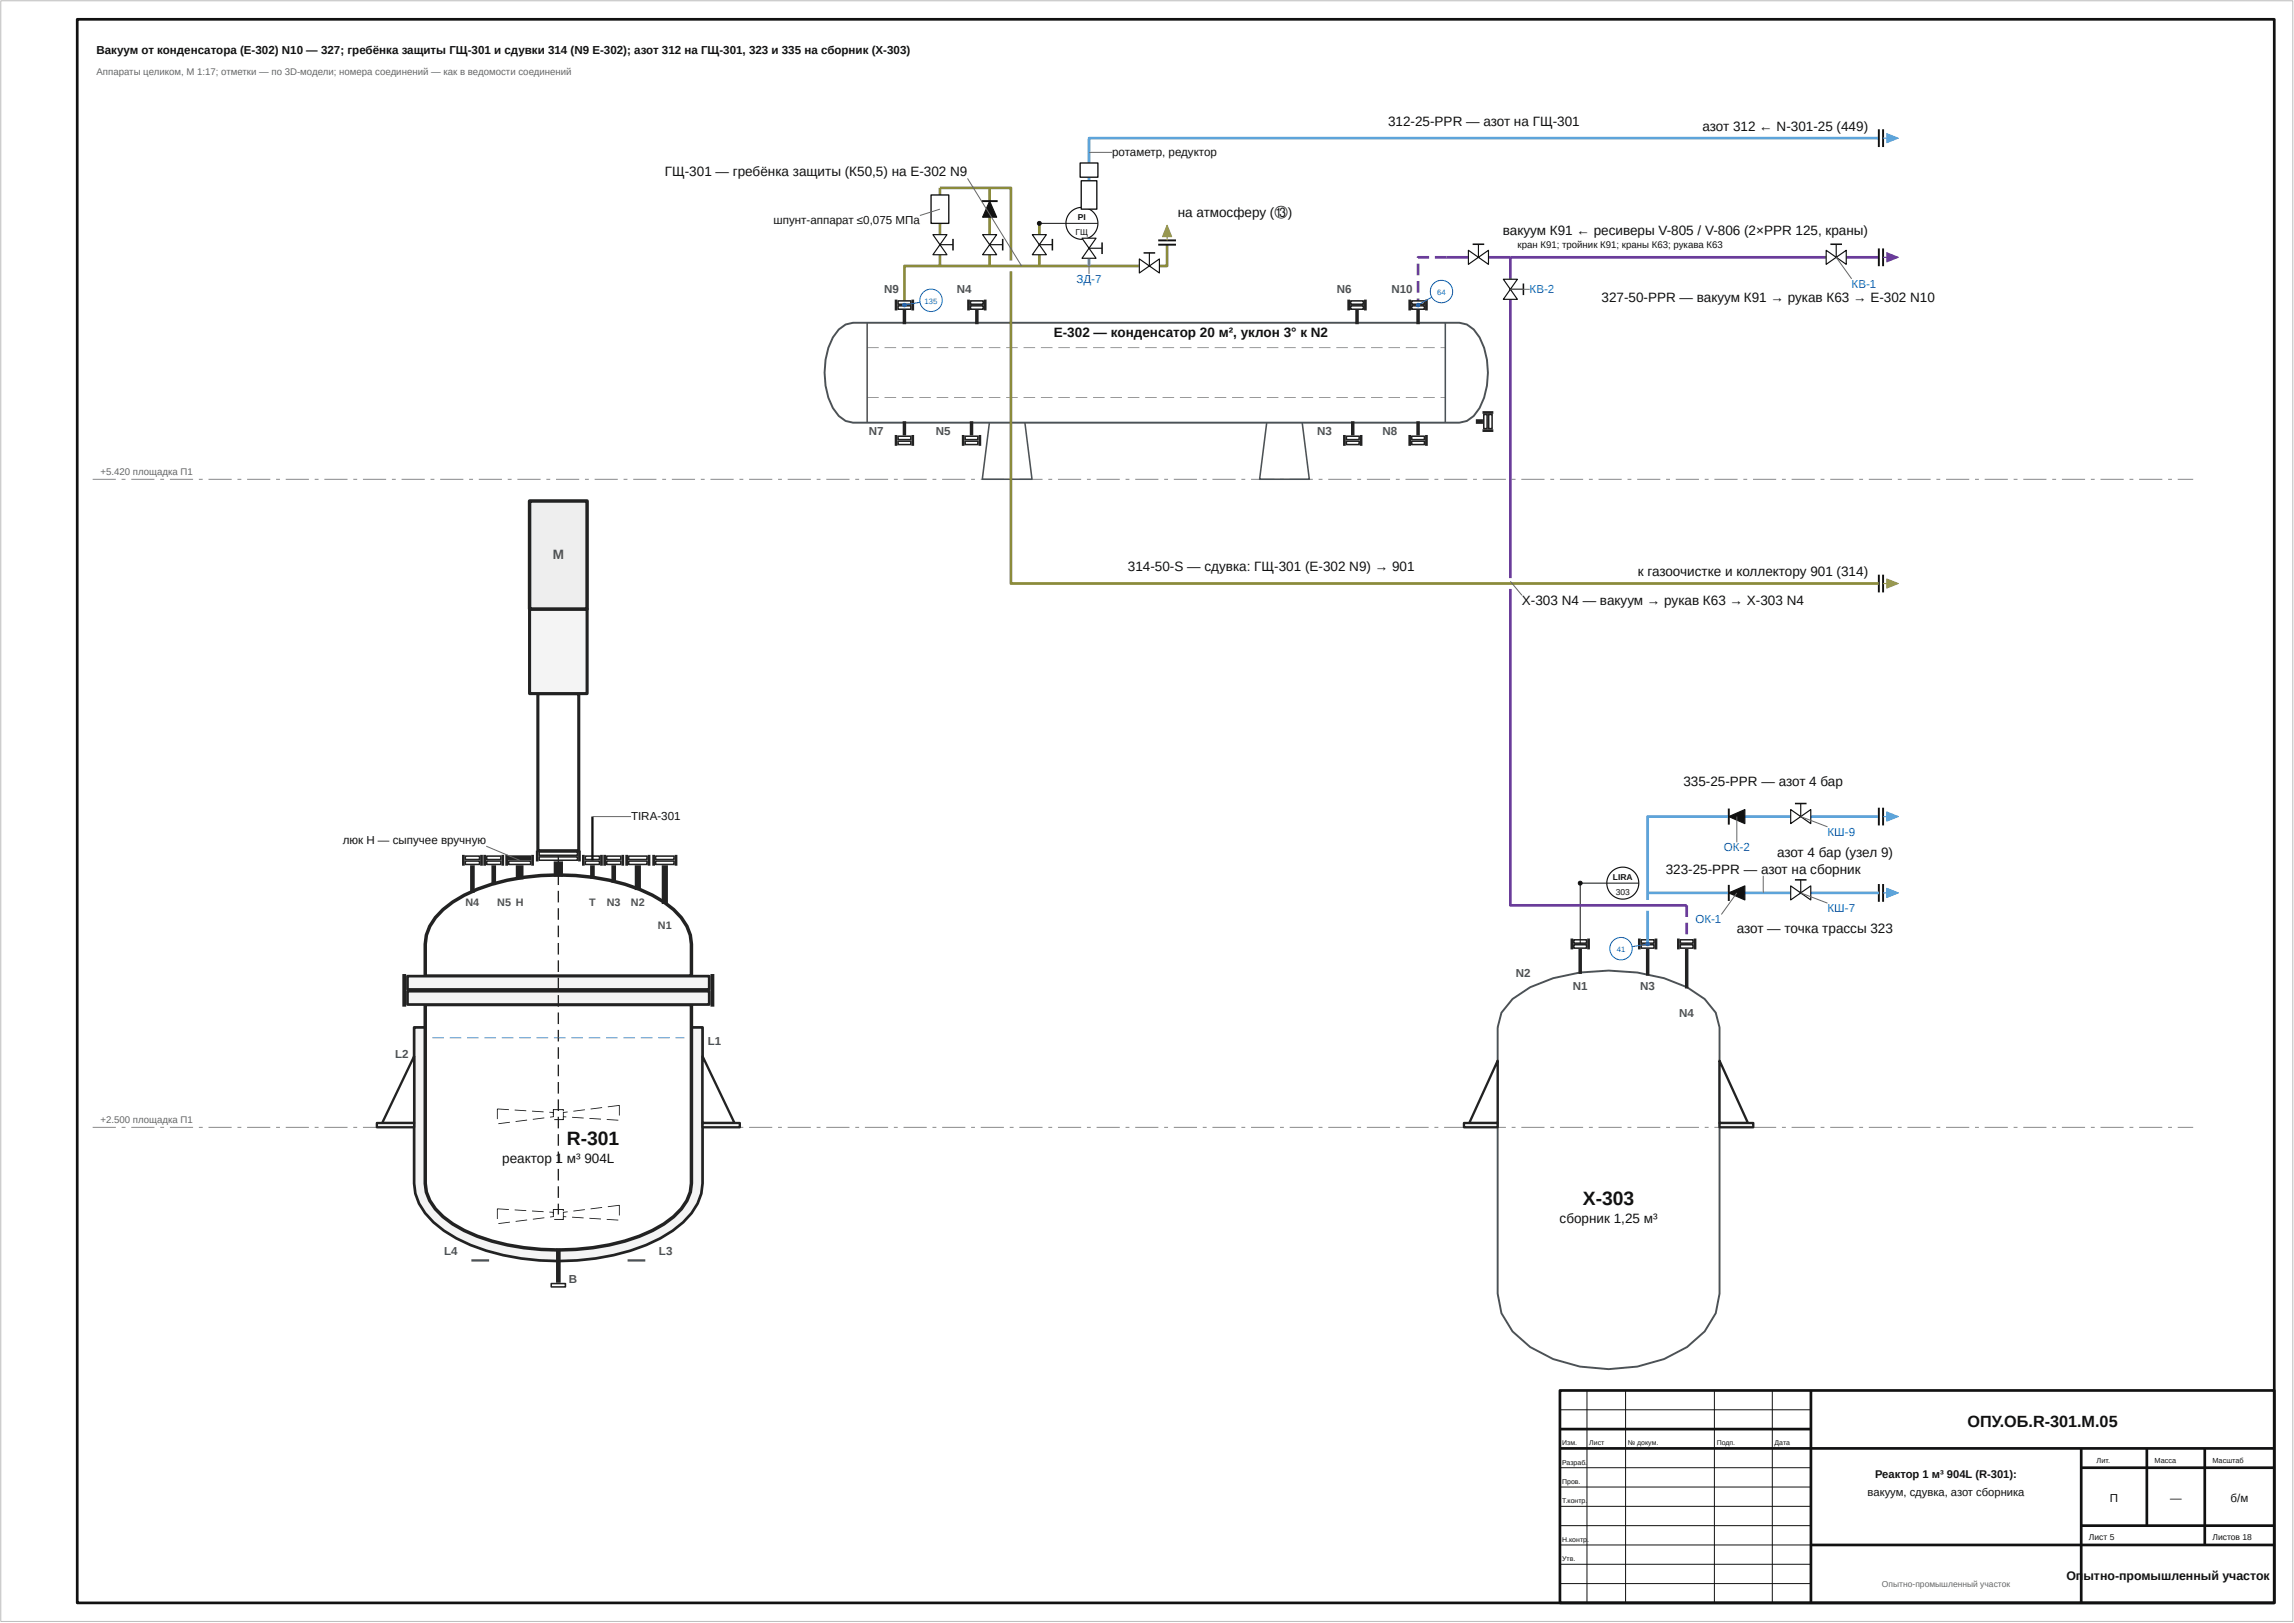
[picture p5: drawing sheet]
<svg xmlns="http://www.w3.org/2000/svg" width="594mm" height="420mm" viewBox="0 0 594 420" stroke-linecap="round" stroke-linejoin="round" font-family="sans-serif">
<defs><g id="words">
<g font-size="5" fill="#111">
<text x="146.8" y="296.4">R-301</text>
<text x="409.9" y="312">X-303</text>
</g>
<text font-size="4.2" fill="#111" x="509.5" y="369.5">ОПУ.ОБ.R-301.М.05</text>
<g font-size="3.5" fill="#111">
<text x="359.5" y="32.6">312-25-PPR — азот на ГЩ-301</text>
<text x="440.9" y="33.9">азот 312 ← N-301-25 (449)</text>
<text x="172.2" y="45.7">ГЩ-301 — гребёнка защиты (К50,5) на E-302 N9</text>
<text x="305" y="56.2">на атмосферу (⑬)</text>
<text x="389.2" y="60.8">вакуум К91 ← ресиверы V-805 / V-806 (2×PPR 125, краны)</text>
<text x="414.8" y="78.1">327-50-PPR — вакуум К91 → рукав К63 → E-302 N10</text>
<text x="272.9" y="87.4">E-302 — конденсатор 20 м², уклон 3° к N2</text>
<text x="292.1" y="147.9">314-50-S — сдувка: ГЩ-301 (E-302 N9) → 901</text>
<text x="424.2" y="149.2">к газоочистке и коллектору 901 (314)</text>
<text x="394.2" y="156.8">X-303 N4 — вакуум → рукав К63 → X-303 N4</text>
<text x="436" y="203.4">335-25-PPR — азот 4 бар</text>
<text x="460.2" y="221.9">азот 4 бар (узел 9)</text>
<text x="431.4" y="226.2">323-25-PPR — азот на сборник</text>
<text x="449.8" y="241.6">азот — точка трассы 323</text>
<text x="130.1" y="301">реактор 1 м³</text>
<text x="151.4" y="301">904L</text>
<text x="403.9" y="316.6">сборник 1,25 м³</text>
</g>
<text font-size="3.5" fill="#4a5258" x="143.1" y="144.7">M</text>
<g font-size="3.2" fill="#111">
<text x="535.2" y="409">Оп</text>
<text x="539.6" y="409">ытно-промышленный участок</text>
</g>
<g font-size="3" fill="#111">
<text x="25" y="14">Вакуум от конденсатора (E-302) N10 — 327; гребёнка защиты ГЩ-301 и сдувки 314 (N9 E-302); азот 312 на ГЩ-301, 323 и 335 на сборник (X-303)</text>
<text x="288" y="40.3">ротаметр, редуктор</text>
<text x="200.3" y="58">шпунт-аппарат ≤0,075 МПа</text>
<text x="163.4" y="212.3">TIRA-301</text>
<text x="88.8" y="218.6">люк H — сыпучее вручную</text>
<text x="546.4" y="389">П</text>
<text x="562" y="389">—</text>
<text x="577.7" y="389">б/м</text>
</g>
<g font-size="3" fill="#4a5258">
<text x="229" y="75.7">N9</text>
<text x="247.8" y="75.7">N4</text>
<text x="346.2" y="75.7">N6</text>
<text x="360.4" y="75.7">N10</text>
<text x="225" y="112.7">N7</text>
<text x="242.4" y="112.7">N5</text>
<text x="341.1" y="112.7">N3</text>
<text x="358" y="112.7">N8</text>
<text x="392.5" y="252.9">N2</text>
<text x="407.3" y="256.3">N1</text>
<text x="424.8" y="256.3">N3</text>
<text x="434.9" y="263.2">N4</text>
<text x="102.4" y="274">L2</text>
<text x="183.3" y="270.6">L1</text>
<text x="115" y="324.9">L4</text>
<text x="170.7" y="324.9">L3</text>
<text x="147.4" y="332.1">B</text>
</g>
<g font-size="3" fill="#1f5fa8">
<text x="278.8" y="73.2">ЗД-7</text>
<text x="396.2" y="75.8">КВ-2</text>
<text x="479.5" y="74.4">КВ-1</text>
<text x="446.4" y="220.3">ОК-2</text>
<text x="473.3" y="216.3">КШ-9</text>
<text x="439.1" y="239">ОК-1</text>
<text x="473.3" y="236.1">КШ-7</text>
</g>
<g font-size="2.9" fill="#111">
<text x="485.6" y="382.7">Реактор 1 м³</text>
<text x="504.2" y="382.7">904L (R-301):</text>
<text x="483.7" y="387.3">вакуум, сдувка, азот сборника</text>
</g>
<g font-size="2.8" fill="#4a5258">
<text x="120.6" y="234.6">N4</text>
<text x="128.8" y="234.6">N5 H</text>
<text x="152.6" y="234.6">T</text>
<text x="157.1" y="234.6">N3</text>
<text x="163.4" y="234.6">N2</text>
<text x="170.4" y="240.6">N1</text>
</g>
<g font-size="2.5" fill="#666">
<text x="25" y="19.5">Аппараты целиком, М 1:17; отметки — по 3D-модели; номера соединений — как в ведомости соединений</text>
<text x="26" y="122.9">+5.420 площадка П1</text>
<text x="26" y="290.7">+2.500 площадка П1</text>
</g>
<text font-size="2.5" fill="#111" x="393" y="64.3">кран К91; тройник К91; краны К63; рукава К63</text>
<g font-size="2.2" fill="#111">
<text x="279.2" y="56.9">PI</text>
<text x="278.6" y="60.9">ГЩ</text>
<text x="417.7" y="227.7">LIRA</text>
<text x="418.4" y="231.7">303</text>
<text x="541" y="398.8">Лист 5</text>
<text x="573" y="398.8">Листов 18</text>
</g>
<text font-size="2.2" fill="#666" x="487.4" y="411">Опытно-промышленный участок</text>
<g font-size="2" fill="#1f5fa8">
<text x="372.2" y="76.4">64</text>
<text x="239.5" y="78.7">135</text>
<text x="418.7" y="246.5">41</text>
</g>
<g font-size="1.9" fill="#111">
<text x="543" y="378.8">Лит.</text>
<text x="558" y="378.8">Масса</text>
<text x="573" y="378.8">Масштаб</text>
</g>
<g font-size="1.8" fill="#111">
<text x="404.6" y="374.2">Изм.</text>
<text x="411.6" y="374.2">Лист</text>
<text x="421.6" y="374.2">№ докум.</text>
<text x="444.6" y="374.2">Подп.</text>
<text x="459.6" y="374.2">Дата</text>
<text x="404.6" y="379.2">Разраб.</text>
<text x="404.6" y="384.2">Пров.</text>
<text x="404.6" y="389.2">Т.контр.</text>
<text x="404.6" y="399.2">Н.контр</text>
<text x="411" y="399.2">.</text>
<text x="404.6" y="404.2">Утв.</text>
</g>
</g></defs>
<path d="M469 360v55M404 370h65M404 375h185M539 375v40M539 380h50M556 375v20M571 375v25M469 400h120M539 395h50" fill="none" stroke="#111" stroke-width=".7" stroke-linecap="butt"/>
<path d="M374.6 66.6h5.7M385.5 66.6h87.4M478.1 66.6h8.5" fill="none" stroke="#6a3c9a" stroke-width=".7" stroke-linecap="butt"/>
<g fill="#6a3c9a">
<path d="M371.6 66.3h3v.7h-3zM367 66.4l3.1-.1v.7h-2.8v-.4h.3v.2h-.7zM366.9 68.3h.7v3h-.7zM366.9 72.8h.7v3h-.7zM366.9 77.3h.7v1.7h-.7z"/>
<path d="M436.5 234.4h.7v3h-.7zM436.5 238.9h.7v3h-.7zM436.5 243.4h.7v1h-.7z"/>
</g>
<path d="M243.4 48.6v12.1M256.3 48.6v3.5M256.3 56.2v4.5M269.2 57.8v2.9M243.4 65.9v3M256.3 65.9v3M269.2 65.9v3M295.1 68.9h-60.9v10.1M302.3 63.3v5.6h-2" fill="none" stroke="#8b8b3b" stroke-width=".7" stroke-linecap="butt"/>
<path d="M486.6 35.8h-204.6v25.9M282 66.9v2M447.7 211.4h-21v19.8M451.9 211.4h11.9M469 211.4h17.6" fill="none" stroke="#5da4da" stroke-width=".7" stroke-linecap="butt"/>
<path d="M.2 .2h593.6v419.6h-593.6z" fill="none" stroke="#bbb" stroke-width=".26"/>
<path d="M20 5h569v410h-569zM404 360h185v55h-185z" fill="none" stroke="#111" stroke-width=".7" stroke-linecap="butt"/>
<path d="M411 360v55M421 360v55M444 360v55M459 360v55M404 365h65M404 380h65M404 385h65M404 390h65M404 395h65M404 400h65M404 405h65M404 410h65" fill="none" stroke="#111" stroke-width=".26"/>
<g fill="#666">
<path d="M24 291.8h6v.2h-6zM31.5 291.8h1v.2h-1zM34 291.8h6v.2h-6zM41.5 291.8h1v.2h-1zM44 291.8h6v.2h-6zM51.5 291.8h1v.2h-1zM54 291.8h6v.2h-6zM61.5 291.8h1v.2h-1zM64 291.8h6v.2h-6zM71.5 291.8h1v.2h-1zM74 291.8h6v.2h-6zM81.5 291.8h1v.2h-1zM84 291.8h6v.2h-6zM91.5 291.8h1v.2h-1zM94 291.8h6v.2h-6zM101.5 291.8h1v.2h-1zM104 291.8h6v.2h-6zM111.5 291.8h1v.2h-1zM114 291.8h6v.2h-6zM121.5 291.8h1v.2h-1zM124 291.8h6v.2h-6zM131.5 291.8h1v.2h-1zM134 291.8h6v.2h-6zM141.5 291.8h1v.2h-1zM144 291.8h6v.2h-6zM151.5 291.8h1v.2h-1zM154 291.8h6v.2h-6zM161.5 291.8h1v.2h-1zM164 291.8h6v.2h-6zM171.5 291.8h1v.2h-1zM174 291.8h6v.2h-6zM181.5 291.8h1v.2h-1zM184 291.8h6v.2h-6zM191.5 291.8h1v.2h-1zM194 291.8h6v.2h-6zM201.5 291.8h1v.2h-1zM204 291.8h6v.2h-6zM211.5 291.8h1v.2h-1zM214 291.8h6v.2h-6zM221.5 291.8h1v.2h-1zM224 291.8h6v.2h-6zM231.5 291.8h1v.2h-1zM234 291.8h6v.2h-6zM241.5 291.8h1v.2h-1zM244 291.8h6v.2h-6zM251.5 291.8h1v.2h-1zM254 291.8h6v.2h-6zM261.5 291.8h1v.2h-1zM264 291.8h6v.2h-6zM271.5 291.8h1v.2h-1zM274 291.8h6v.2h-6zM281.5 291.8h1v.2h-1zM284 291.8h6v.2h-6zM291.5 291.8h1v.2h-1zM294 291.8h6v.2h-6zM301.5 291.8h1v.2h-1zM304 291.8h6v.2h-6zM311.5 291.8h1v.2h-1zM314 291.8h6v.2h-6zM321.5 291.8h1v.2h-1zM324 291.8h6v.2h-6zM331.5 291.8h1v.2h-1zM334 291.8h6v.2h-6zM341.5 291.8h1v.2h-1zM344 291.8h6v.2h-6zM351.5 291.8h1v.2h-1zM354 291.8h6v.2h-6zM361.5 291.8h1v.2h-1zM364 291.8h6v.2h-6zM371.5 291.8h1v.2h-1zM374 291.8h6v.2h-6zM381.5 291.8h1v.2h-1zM384 291.8h6v.2h-6zM391.5 291.8h1v.2h-1zM394 291.8h6v.2h-6zM401.5 291.8h1v.2h-1zM404 291.8h6v.2h-6zM411.5 291.8h1v.2h-1zM414 291.8h6v.2h-6zM421.5 291.8h1v.2h-1zM424 291.8h6v.2h-6zM431.5 291.8h1v.2h-1zM434 291.8h6v.2h-6zM441.5 291.8h1v.2h-1zM444 291.8h6v.2h-6zM451.5 291.8h1v.2h-1zM454 291.8h6v.2h-6zM461.5 291.8h1v.2h-1zM464 291.8h6v.2h-6zM471.5 291.8h1v.2h-1zM474 291.8h6v.2h-6zM481.5 291.8h1v.2h-1zM484 291.8h6v.2h-6zM491.5 291.8h1v.2h-1zM494 291.8h6v.2h-6zM501.5 291.8h1v.2h-1zM504 291.8h6v.2h-6zM511.5 291.8h1v.2h-1zM514 291.8h6v.2h-6zM521.5 291.8h1v.2h-1zM524 291.8h6v.2h-6zM531.5 291.8h1v.2h-1zM534 291.8h6v.2h-6zM541.5 291.8h1v.2h-1zM544 291.8h6v.2h-6zM551.5 291.8h1v.2h-1zM554 291.8h6v.2h-6zM561.5 291.8h1v.2h-1zM564 291.8h4v.2h-4z"/>
<path d="M24 124h6v.2h-6zM31.5 124h1v.2h-1zM34 124h6v.2h-6zM41.5 124h1v.2h-1zM44 124h6v.2h-6zM51.5 124h1v.2h-1zM54 124h6v.2h-6zM61.5 124h1v.2h-1zM64 124h6v.2h-6zM71.5 124h1v.2h-1zM74 124h6v.2h-6zM81.5 124h1v.2h-1zM84 124h6v.2h-6zM91.5 124h1v.2h-1zM94 124h6v.2h-6zM101.5 124h1v.2h-1zM104 124h6v.2h-6zM111.5 124h1v.2h-1zM114 124h6v.2h-6zM121.5 124h1v.2h-1zM124 124h6v.2h-6zM131.5 124h1v.2h-1zM134 124h6v.2h-6zM141.5 124h1v.2h-1zM144 124h6v.2h-6zM151.5 124h1v.2h-1zM154 124h6v.2h-6zM161.5 124h1v.2h-1zM164 124h6v.2h-6zM171.5 124h1v.2h-1zM174 124h6v.2h-6zM181.5 124h1v.2h-1zM184 124h6v.2h-6zM191.5 124h1v.2h-1zM194 124h6v.2h-6zM201.5 124h1v.2h-1zM204 124h6v.2h-6zM211.5 124h1v.2h-1zM214 124h6v.2h-6zM221.5 124h1v.2h-1zM224 124h6v.2h-6zM231.5 124h1v.2h-1zM234 124h6v.2h-6zM241.5 124h1v.2h-1zM244 124h6v.2h-6zM251.5 124h1v.2h-1zM254 124h6v.2h-6zM261.5 124h1v.2h-1zM264 124h6v.2h-6zM271.5 124h1v.2h-1zM274 124h6v.2h-6zM281.5 124h1v.2h-1zM284 124h6v.2h-6zM291.5 124h1v.2h-1zM294 124h6v.2h-6zM301.5 124h1v.2h-1zM304 124h6v.2h-6zM311.5 124h1v.2h-1zM314 124h6v.2h-6zM321.5 124h1v.2h-1zM324 124h6v.2h-6zM331.5 124h1v.2h-1zM334 124h6v.2h-6zM341.5 124h1v.2h-1zM344 124h6v.2h-6zM351.5 124h1v.2h-1zM354 124h6v.2h-6zM361.5 124h1v.2h-1zM364 124h6v.2h-6zM371.5 124h1v.2h-1zM374 124h6v.2h-6zM381.5 124h1v.2h-1zM384 124h6v.2h-6zM391.5 124h1v.2h-1zM394 124h6v.2h-6zM401.5 124h1v.2h-1zM404 124h6v.2h-6zM411.5 124h1v.2h-1zM414 124h6v.2h-6zM421.5 124h1v.2h-1zM424 124h6v.2h-6zM431.5 124h1v.2h-1zM434 124h6v.2h-6zM441.5 124h1v.2h-1zM444 124h6v.2h-6zM451.5 124h1v.2h-1zM454 124h6v.2h-6zM461.5 124h1v.2h-1zM464 124h6v.2h-6zM471.5 124h1v.2h-1zM474 124h6v.2h-6zM481.5 124h1v.2h-1zM484 124h6v.2h-6zM491.5 124h1v.2h-1zM494 124h6v.2h-6zM501.5 124h1v.2h-1zM504 124h6v.2h-6zM511.5 124h1v.2h-1zM514 124h6v.2h-6zM521.5 124h1v.2h-1zM524 124h6v.2h-6zM531.5 124h1v.2h-1zM534 124h6v.2h-6zM541.5 124h1v.2h-1zM544 124h6v.2h-6zM551.5 124h1v.2h-1zM554 124h6v.2h-6zM561.5 124h1v.2h-1zM564 124h4v.2h-4z"/>
</g>
<path d="M107.3 266h74.6v40.4a13.9 13.9 0 0 1-5 10 42.7 42.7 0 0 1-22.6 9.4 61.3 61.3 0 0 1-36.1-5.2 22.2 22.2 0 0 1-9.7-9l-.9-2.6-.3-2.6z" fill="#f4f4f4"/>
<path d="M107.3 266h74.6v40.4a13.9 13.9 0 0 1-5 10 42.7 42.7 0 0 1-22.6 9.4 61.3 61.3 0 0 1-36.1-5.2 22.2 22.2 0 0 1-9.7-9l-.9-2.6-.3-2.6z" fill="none" stroke="#222" stroke-width=".7" stroke-linecap="butt"/>
<path d="M110.1 260.1h69v46.3a11.6 11.6 0 0 1-4.6 8.6 41 41 0 0 1-21 8 60.6 60.6 0 0 1-33.3-4.4 19.8 19.8 0 0 1-8.9-7.8l-.9-2.2-.3-2.2z" fill="#fff"/>
<path d="M110.1 260.1h69v46.3a11.6 11.6 0 0 1-4.6 8.6 41 41 0 0 1-21 8 60.6 60.6 0 0 1-33.3-4.4 19.8 19.8 0 0 1-8.9-7.8l-.9-2.2-.3-2.2z" fill="none" stroke="#222" stroke-width=".9" stroke-linecap="butt"/>
<path d="M114.7 235.5a40.1 40.1 0 0 1 21-8.4 58.5 58.5 0 0 1 33.3 4.7 20.1 20.1 0 0 1 8.9 8l.9 2.3 .3 2.3v8.3h-69v-8.3a12.2 12.2 0 0 1 4.6-8.9z" fill="#fff"/>
<path d="M114.7 235.5a40.1 40.1 0 0 1 21-8.4 58.5 58.5 0 0 1 33.3 4.7 20.1 20.1 0 0 1 8.9 8l.9 2.3 .3 2.3v8.3h-69v-8.3a12.2 12.2 0 0 1 4.6-8.9z" fill="none" stroke="#222" stroke-width=".9" stroke-linecap="butt"/>
<path d="M105.5 252.7h78.2v3.5h-78.2z" fill="#f4f4f4"/>
<path d="M105.5 252.7h78.2v3.5h-78.2z" fill="none" stroke="#222" stroke-width=".7" stroke-linecap="butt"/>
<path d="M105.5 256.6h78.2v3.5h-78.2z" fill="#f4f4f4"/>
<path d="M105.5 256.6h78.2v3.5h-78.2z" fill="none" stroke="#222" stroke-width=".7" stroke-linecap="butt"/>
<path d="M104.7 252.2v8.4M184.5 252.2v8.4" fill="none" stroke="#222" stroke-width="1" stroke-linecap="butt"/>
<path d="M107.3 273.5v17.2h-8.3z" fill="#fff"/>
<path d="M107.3 273.5v17.2h-8.3z" fill="none" stroke="#222" stroke-width=".6"/>
<path d="M97.6 290.7h9.7v1.2h-9.7z" fill="#f4f4f4"/>
<path d="M97.6 290.7h9.7v1.2h-9.7z" fill="none" stroke="#222" stroke-width=".6"/>
<path d="M181.9 273.5l8.3 17.2h-8.3z" fill="#fff"/>
<path d="M181.9 273.5l8.3 17.2h-8.3z" fill="none" stroke="#222" stroke-width=".6"/>
<path d="M181.9 290.7h9.7v1.2h-9.7z" fill="#f4f4f4"/>
<path d="M181.9 290.7h9.7v1.2h-9.7z" fill="none" stroke="#222" stroke-width=".6"/>
<path d="M144.6 223v4" fill="none" stroke="#222" stroke-width="2.4" stroke-linecap="butt"/>
<path d="M139.6 221.8h10v.9h-10z" fill="#fff"/>
<path d="M139.6 221.8h10v.9h-10z" fill="none" stroke="#222" stroke-width=".4"/>
<path d="M139.6 220.6h10v.8h-10z" fill="#fff"/>
<path d="M139.6 220.6h10v.8h-10z" fill="none" stroke="#222" stroke-width=".4"/>
<path d="M139.1 220.2v2.8M150.1 220.2v2.8" fill="none" stroke="#222" stroke-width=".7" stroke-linecap="butt"/>
<path d="M139.3 179.6h10.6v40.7h-10.6z" fill="#fff"/>
<path d="M139.3 179.6h10.6v40.7h-10.6z" fill="none" stroke="#222" stroke-width=".8" stroke-linecap="butt"/>
<path d="M137.2 157.7h14.8v21.9h-14.8z" fill="#f4f4f4"/>
<path d="M137.2 157.7h14.8v21.9h-14.8z" fill="none" stroke="#222" stroke-width=".8" stroke-linecap="butt"/>
<path d="M137.2 129.7h14.8v28h-14.8z" fill="#eee"/>
<path d="M137.2 129.7h14.8v28h-14.8z" fill="none" stroke="#222" stroke-width=".9" stroke-linecap="butt"/>
<path d="M144.4 221.6h.4v3h-.4zM144.4 226.1h.4v3h-.4zM144.4 230.6h.4v3h-.4zM144.4 235.1h.4v3h-.4zM144.4 239.6h.4v3h-.4zM144.4 244.1h.4v3h-.4zM144.4 248.6h.4v3h-.4zM144.4 253.1h.4v3h-.4zM144.4 257.6h.4v3h-.4zM144.4 262.1h.4v3h-.4zM144.4 266.6h.4v3h-.4zM144.4 271.1h.4v3h-.4zM144.4 275.6h.4v3h-.4zM144.4 280.1h.4v3h-.4zM144.4 284.6h.4v3h-.4zM144.4 289.1h.4v3h-.4zM144.4 293.6h.4v3h-.4zM144.4 298.1h.4v3h-.4zM144.4 302.6h.4v3h-.4zM144.4 307.1h.4v3h-.4zM144.4 311.6h.4v2.8h-.4z" fill="#222"/>
<g fill="#1a1a1a">
<path d="M143.5 315.6l2.4 .1-.1-.6h.2l-.1 .7h-2.4zM143.2 313.1l2.7-.1 .1 .6h-.2l.1-.5h-2.6l.1 1.3h-.2z"/>
<path d="M128.8 312.9l3 .1v.3l-3-.2zM133.3 313.1l3 .2v.2l-3-.1zM137.8 313.4l3 .2v.2l-3-.2zM142.3 313.7l1.1 .1v1.3l-.9 .1v-.2h.8v-1.1h-1zM138 315.6l3-.4v.2l-3 .4zM133.5 316.1l3-.4v.3l-2.9 .3zM129.1 316.7l2.9-.4 .1 .2-3 .4zM128.7 313h.2v2.6h-.2z"/>
<path d="M157.4 312.3l3-.4v.3l-3 .3zM152.9 312.9l3-.4v.2l-2.9 .4zM148.5 313.4l3-.3v.2l-3 .4zM145.8 313.8l1.2-.2v.2l-1.1 .1v1.1l.8-.1-.1 .2-.8-.1zM148.2 315l3 .2-.1 .2-3-.2zM152.6 315.3l3 .2v.2l-3-.2zM157.1 315.6l3 .2v.2l-3-.2zM160.3 312h.2v2.7h-.2z"/>
<path d="M143.5 289.7l2.4 .2-.1-.7h.2l-.1 .8h-2.4zM143.2 287.2h2.7l.1 .5h-.2l.1-.4h-2.6l.1 1.3h-.2z"/>
<path d="M128.8 287l3 .2v.2l-3-.2zM133.3 287.3l3 .2v.2l-3-.2zM137.8 287.6l3 .2v.2l-3-.2zM142.3 287.9l1.1 .1v1.2l-.9 .1-.1-.2h.9v-1.1l-1 .1zM138 289.7l3-.4v.2l-3 .4zM133.5 290.3l3-.4v.2l-3 .4zM129 290.8l3-.4 .1 .3-3 .3zM128.7 287.1h.2v2.6h-.2z"/>
<path d="M157.4 286.5l3-.4v.2l-3 .4zM152.9 287l3-.4v.3l-2.9 .3zM148.5 287.6l3-.4v.2l-3 .4zM145.8 288l1.2-.2v.2h-1.1v1.1h.8v.2l-.9-.1zM148.2 289.2l3 .2-.1 .2-2.9-.2zM152.7 289.4l3 .2-.1 .3-3-.2zM157.1 289.7l3 .2v.2l-3-.1zM160.3 286.2h.2v2.6h-.2z"/>
</g>
<path d="M112 268.6h3v.2h-3zM116.5 268.6h3v.2h-3zM121 268.6h3v.2h-3zM125.5 268.6h3v.2h-3zM130 268.6h3v.2h-3zM134.5 268.6h3v.2h-3zM139 268.6h3v.2h-3zM143.5 268.6h3v.2h-3zM148 268.6h3v.2h-3zM152.5 268.6h3v.2h-3zM157 268.6h3v.2h-3zM161.5 268.6h3v.2h-3zM166 268.6h3v.2h-3zM170.5 268.6h3v.2h-3zM175 268.6h2.2v.2h-2.2z" fill="#1f5fa8"/>
<path d="M122.4 224v7.1" fill="none" stroke="#222" stroke-width="1.2" stroke-linecap="butt"/>
<path d="M120.5 222.9h3.7v.9h-3.7z" fill="#fff"/>
<path d="M120.5 222.9h3.7v.9h-3.7z" fill="none" stroke="#222" stroke-width=".4"/>
<path d="M120.5 221.6h3.7v.9h-3.7z" fill="#fff"/>
<path d="M120.5 221.6h3.7v.9h-3.7z" fill="none" stroke="#222" stroke-width=".4"/>
<path d="M120 221.3v2.8M124.7 221.3v2.8" fill="none" stroke="#222" stroke-width=".7" stroke-linecap="butt"/>
<path d="M127.9 224v5.1" fill="none" stroke="#222" stroke-width="1.2" stroke-linecap="butt"/>
<path d="M126 222.9h3.7v.9h-3.7z" fill="#fff"/>
<path d="M126 222.9h3.7v.9h-3.7z" fill="none" stroke="#222" stroke-width=".4"/>
<path d="M126 221.6h3.7v.9h-3.7z" fill="#fff"/>
<path d="M126 221.6h3.7v.9h-3.7z" fill="none" stroke="#222" stroke-width=".4"/>
<path d="M125.5 221.3v2.8M130.2 221.3v2.8" fill="none" stroke="#222" stroke-width=".7" stroke-linecap="butt"/>
<path d="M134.6 224v3.7" fill="none" stroke="#222" stroke-width="2" stroke-linecap="butt"/>
<path d="M131.7 222.9h5.7v.9h-5.7z" fill="#fff"/>
<path d="M131.7 222.9h5.7v.9h-5.7z" fill="none" stroke="#222" stroke-width=".4"/>
<path d="M131.7 221.6h5.7v.9h-5.7z" fill="#222"/>
<path d="M131.7 221.6h5.7v.9h-5.7z" fill="none" stroke="#222" stroke-width=".4"/>
<path d="M131.2 221.3v2.8M137.9 221.3v2.8" fill="none" stroke="#222" stroke-width=".7" stroke-linecap="butt"/>
<path d="M153.4 224v3.5" fill="none" stroke="#222" stroke-width="1.2" stroke-linecap="butt"/>
<path d="M151.6 222.9h3.7v.9h-3.7z" fill="#fff"/>
<path d="M151.6 222.9h3.7v.9h-3.7z" fill="none" stroke="#222" stroke-width=".4"/>
<path d="M151.6 221.6h3.7v.9h-3.7z" fill="#fff"/>
<path d="M151.6 221.6h3.7v.9h-3.7z" fill="none" stroke="#222" stroke-width=".4"/>
<path d="M151.1 221.3v2.8M155.8 221.3v2.8" fill="none" stroke="#222" stroke-width=".7" stroke-linecap="butt"/>
<path d="M158.9 224v4.5" fill="none" stroke="#222" stroke-width="1.2" stroke-linecap="butt"/>
<path d="M157.1 222.9h3.7v.9h-3.7z" fill="#fff"/>
<path d="M157.1 222.9h3.7v.9h-3.7z" fill="none" stroke="#222" stroke-width=".4"/>
<path d="M157.1 221.6h3.7v.9h-3.7z" fill="#fff"/>
<path d="M157.1 221.6h3.7v.9h-3.7z" fill="none" stroke="#222" stroke-width=".4"/>
<path d="M156.6 221.3v2.8M161.3 221.3v2.8" fill="none" stroke="#222" stroke-width=".7" stroke-linecap="butt"/>
<path d="M165.2 224v6.4" fill="none" stroke="#222" stroke-width="1.6" stroke-linecap="butt"/>
<path d="M162.8 222.9h4.8v.9h-4.8z" fill="#fff"/>
<path d="M162.8 222.9h4.8v.9h-4.8z" fill="none" stroke="#222" stroke-width=".4"/>
<path d="M162.8 221.6h4.8v.9h-4.8z" fill="#fff"/>
<path d="M162.8 221.6h4.8v.9h-4.8z" fill="none" stroke="#222" stroke-width=".4"/>
<path d="M162.3 221.3v2.8M168.1 221.3v2.8" fill="none" stroke="#222" stroke-width=".7" stroke-linecap="butt"/>
<path d="M172.2 224v10.1" fill="none" stroke="#222" stroke-width="1.6" stroke-linecap="butt"/>
<path d="M169.8 222.9h4.8v.9h-4.8z" fill="#fff"/>
<path d="M169.8 222.9h4.8v.9h-4.8z" fill="none" stroke="#222" stroke-width=".4"/>
<path d="M169.8 221.6h4.8v.9h-4.8z" fill="#fff"/>
<path d="M169.8 221.6h4.8v.9h-4.8z" fill="none" stroke="#222" stroke-width=".4"/>
<path d="M169.3 221.3v2.8M175.1 221.3v2.8" fill="none" stroke="#222" stroke-width=".7" stroke-linecap="butt"/>
<path d="M144.6 323.3v8.8" fill="none" stroke="#222" stroke-width="1.2" stroke-linecap="butt"/>
<path d="M142.8 332.3h3.6v.9h-3.6z" fill="#fff"/>
<path d="M142.8 332.3h3.6v.9h-3.6z" fill="none" stroke="#222" stroke-width=".4"/>
<path d="M217.2 85.3l1.8-1.3 1.9-.4h157.1l1.9 .4a11.9 11.9 0 0 1 5.2 9.1 20.2 20.2 0 0 1-1.9 12.5l-1.5 2.1-1.8 1.3-1.9 .4h-157.1l-1.9-.4a11.8 11.8 0 0 1-5.2-9.2 20.3 20.3 0 0 1 1.9-12.4z" fill="none" stroke="#4a5258" stroke-width=".5"/>
<path d="M224.6 83.6v25.8M374.3 83.6v25.8" fill="none" stroke="#4a5258" stroke-width=".4"/>
<g fill="#4a5258">
<path d="M224.6 90h3v.1h-3zM229.1 90h3v.1h-3zM233.6 90h3v.1h-3zM238.1 90h3v.1h-3zM242.6 90h3v.1h-3zM247.1 90h3v.1h-3zM251.6 90h3v.1h-3zM256.1 90h3v.1h-3zM260.6 90h3v.1h-3zM265.1 90h3v.1h-3zM269.6 90h3v.1h-3zM274.1 90h3v.1h-3zM278.6 90h3v.1h-3zM283.1 90h3v.1h-3zM287.6 90h3v.1h-3zM292.1 90h3v.1h-3zM296.6 90h3v.1h-3zM301.1 90h3v.1h-3zM305.6 90h3v.1h-3zM310.1 90h3v.1h-3zM314.6 90h3v.1h-3zM319.1 90h3v.1h-3zM323.6 90h3v.1h-3zM328.1 90h3v.1h-3zM332.6 90h3v.1h-3zM337.1 90h3v.1h-3zM341.6 90h3v.1h-3zM346.1 90h3v.1h-3zM350.6 90h3v.1h-3zM355.1 90h3v.1h-3zM359.6 90h3v.1h-3zM364.1 90h3v.1h-3zM368.6 90h3v.1h-3zM373.1 90h1.2v.1h-1.2z"/>
<path d="M224.6 102.9h3v.1h-3zM229.1 102.9h3v.1h-3zM233.6 102.9h3v.1h-3zM238.1 102.9h3v.1h-3zM242.6 102.9h3v.1h-3zM247.1 102.9h3v.1h-3zM251.6 102.9h3v.1h-3zM256.1 102.9h3v.1h-3zM260.6 102.9h3v.1h-3zM265.1 102.9h3v.1h-3zM269.6 102.9h3v.1h-3zM274.1 102.9h3v.1h-3zM278.6 102.9h3v.1h-3zM283.1 102.9h3v.1h-3zM287.6 102.9h3v.1h-3zM292.1 102.9h3v.1h-3zM296.6 102.9h3v.1h-3zM301.1 102.9h3v.1h-3zM305.6 102.9h3v.1h-3zM310.1 102.9h3v.1h-3zM314.6 102.9h3v.1h-3zM319.1 102.9h3v.1h-3zM323.6 102.9h3v.1h-3zM328.1 102.9h3v.1h-3zM332.6 102.9h3v.1h-3zM337.1 102.9h3v.1h-3zM341.6 102.9h3v.1h-3zM346.1 102.9h3v.1h-3zM350.6 102.9h3v.1h-3zM355.1 102.9h3v.1h-3zM359.6 102.9h3v.1h-3zM364.1 102.9h3v.1h-3zM368.6 102.9h3v.1h-3zM373.1 102.9h1.2v.1h-1.2z"/>
</g>
<path d="M256.2 109.4l-1.8 14.7h12.9l-1.9-14.7M328.1 109.4l-1.9 14.7h12.9l-1.9-14.7" fill="none" stroke="#4a5258" stroke-width=".4"/>
<path d="M382.2 109.1h1.9" fill="none" stroke="#222" stroke-width="1.2" stroke-linecap="butt"/>
<path d="M384.3 107.3h.8v3.7h-.8z" fill="#fff"/>
<path d="M384.3 107.3h.8v3.7h-.8z" fill="none" stroke="#222" stroke-width=".4"/>
<path d="M385.5 107.3h.9v3.7h-.9z" fill="#fff"/>
<path d="M385.5 107.3h.9v3.7h-.9z" fill="none" stroke="#222" stroke-width=".4"/>
<path d="M383.9 106.8h2.8M383.9 111.5h2.8" fill="none" stroke="#222" stroke-width=".7" stroke-linecap="butt"/>
<path d="M391.7 258.6l4.6-3a50 50 0 0 1 34.7-2.3l5.9 2.3 4.6 3 2.8 3.6 1 3.8v68.9l-1 5.1-2.8 4.7-4.6 4.1a38.9 38.9 0 0 1-40.6 0l-4.6-4.1-2.9-4.7-.9-5.1v-68.9l.9-3.8z" fill="none" stroke="#4a5258" stroke-width=".5"/>
<path d="M387.9 274.6v16.1h-7.4z" fill="#fff"/>
<path d="M387.9 274.6v16.1h-7.4z" fill="none" stroke="#222" stroke-width=".6"/>
<path d="M379.1 290.7h8.8v1.2h-8.8z" fill="#f4f4f4"/>
<path d="M379.1 290.7h8.8v1.2h-8.8z" fill="none" stroke="#222" stroke-width=".6"/>
<path d="M445.3 274.6l7.4 16.1h-7.4z" fill="#fff"/>
<path d="M445.3 274.6l7.4 16.1h-7.4z" fill="none" stroke="#222" stroke-width=".6"/>
<path d="M445.3 290.7h8.8v1.2h-8.8z" fill="#f4f4f4"/>
<path d="M445.3 290.7h8.8v1.2h-8.8z" fill="none" stroke="#222" stroke-width=".6"/>
<path d="M234.2 80.3v3.6" fill="none" stroke="#222" stroke-width=".9" stroke-linecap="butt"/>
<path d="M232.6 79.2h3.3v.9h-3.3z" fill="#fff"/>
<path d="M232.6 79.2h3.3v.9h-3.3z" fill="none" stroke="#222" stroke-width=".4"/>
<path d="M232.6 77.9h3.3v.9h-3.3z" fill="#fff"/>
<path d="M232.6 77.9h3.3v.9h-3.3z" fill="none" stroke="#222" stroke-width=".4"/>
<path d="M232.1 77.6v2.8M236.4 77.6v2.8" fill="none" stroke="#222" stroke-width=".7" stroke-linecap="butt"/>
<path d="M253 80.3v3.6" fill="none" stroke="#222" stroke-width=".9" stroke-linecap="butt"/>
<path d="M251.3 79.2h3.3v.9h-3.3z" fill="#fff"/>
<path d="M251.3 79.2h3.3v.9h-3.3z" fill="none" stroke="#222" stroke-width=".4"/>
<path d="M251.3 77.9h3.3v.9h-3.3z" fill="#fff"/>
<path d="M251.3 77.9h3.3v.9h-3.3z" fill="none" stroke="#222" stroke-width=".4"/>
<path d="M250.8 77.6v2.8M255.1 77.6v2.8" fill="none" stroke="#222" stroke-width=".7" stroke-linecap="butt"/>
<path d="M351.4 80.3v3.6" fill="none" stroke="#222" stroke-width=".9" stroke-linecap="butt"/>
<path d="M349.8 79.2h3.3v.9h-3.3z" fill="#fff"/>
<path d="M349.8 79.2h3.3v.9h-3.3z" fill="none" stroke="#222" stroke-width=".4"/>
<path d="M349.8 77.9h3.3v.9h-3.3z" fill="#fff"/>
<path d="M349.8 77.9h3.3v.9h-3.3z" fill="none" stroke="#222" stroke-width=".4"/>
<path d="M349.3 77.6v2.8M353.6 77.6v2.8" fill="none" stroke="#222" stroke-width=".7" stroke-linecap="butt"/>
<path d="M367.3 80.3v3.6" fill="none" stroke="#222" stroke-width=".9" stroke-linecap="butt"/>
<path d="M365.6 79.2h3.3v.9h-3.3z" fill="#fff"/>
<path d="M365.6 79.2h3.3v.9h-3.3z" fill="none" stroke="#222" stroke-width=".4"/>
<path d="M365.6 77.9h3.3v.9h-3.3z" fill="#fff"/>
<path d="M365.6 77.9h3.3v.9h-3.3z" fill="none" stroke="#222" stroke-width=".4"/>
<path d="M365.1 77.6v2.8M369.4 77.6v2.8" fill="none" stroke="#222" stroke-width=".7" stroke-linecap="butt"/>
<path d="M234.2 109.1v3.6" fill="none" stroke="#222" stroke-width=".9" stroke-linecap="butt"/>
<path d="M232.6 112.9h3.3v.9h-3.3z" fill="#fff"/>
<path d="M232.6 112.9h3.3v.9h-3.3z" fill="none" stroke="#222" stroke-width=".4"/>
<path d="M232.6 114.2h3.3v.9h-3.3z" fill="#fff"/>
<path d="M232.6 114.2h3.3v.9h-3.3z" fill="none" stroke="#222" stroke-width=".4"/>
<path d="M232.1 112.6v2.8M236.4 112.6v2.8" fill="none" stroke="#222" stroke-width=".7" stroke-linecap="butt"/>
<path d="M251.6 109.1v3.6" fill="none" stroke="#222" stroke-width=".9" stroke-linecap="butt"/>
<path d="M249.9 112.9h3.4v.9h-3.4z" fill="#fff"/>
<path d="M249.9 112.9h3.4v.9h-3.4z" fill="none" stroke="#222" stroke-width=".4"/>
<path d="M249.9 114.2h3.4v.9h-3.4z" fill="#fff"/>
<path d="M249.9 114.2h3.4v.9h-3.4z" fill="none" stroke="#222" stroke-width=".4"/>
<path d="M249.4 112.6v2.8M253.8 112.6v2.8" fill="none" stroke="#222" stroke-width=".7" stroke-linecap="butt"/>
<path d="M350.3 109.1v3.6" fill="none" stroke="#222" stroke-width=".9" stroke-linecap="butt"/>
<path d="M348.7 112.9h3.3v.9h-3.3z" fill="#fff"/>
<path d="M348.7 112.9h3.3v.9h-3.3z" fill="none" stroke="#222" stroke-width=".4"/>
<path d="M348.7 114.2h3.3v.9h-3.3z" fill="#fff"/>
<path d="M348.7 114.2h3.3v.9h-3.3z" fill="none" stroke="#222" stroke-width=".4"/>
<path d="M348.2 112.6v2.8M352.5 112.6v2.8" fill="none" stroke="#222" stroke-width=".7" stroke-linecap="butt"/>
<path d="M367.3 109.1v3.6" fill="none" stroke="#222" stroke-width=".9" stroke-linecap="butt"/>
<path d="M365.6 112.9h3.3v.9h-3.3z" fill="#fff"/>
<path d="M365.6 112.9h3.3v.9h-3.3z" fill="none" stroke="#222" stroke-width=".4"/>
<path d="M365.6 114.2h3.3v.9h-3.3z" fill="#fff"/>
<path d="M365.6 114.2h3.3v.9h-3.3z" fill="none" stroke="#222" stroke-width=".4"/>
<path d="M365.1 112.6v2.8M369.4 112.6v2.8" fill="none" stroke="#222" stroke-width=".7" stroke-linecap="butt"/>
<path d="M486.6 64.3v4.6M487.7 64.3v4.6" fill="none" stroke="#111" stroke-width=".5"/>
<path d="M488.6 65.4l3 1.2-3 1.2z" fill="#6a3d9a"/>
<path d="M488.6 65.4l3 1.2-3 1.2z" fill="none" stroke="#6a3d9a" stroke-width=".26"/>
<path d="M487.7 66.6h1.6" fill="none" stroke="#6a3d9a" stroke-width=".3"/>
<path d="M153.4 211.4v11.3" fill="none" stroke="#111" stroke-width=".6"/>
<path d="M241.1 50.5h4.6v7.3h-4.6z" fill="#fff"/>
<path d="M241.1 50.5h4.6v7.3h-4.6z" fill="none" stroke="#111" stroke-width=".35"/>
<path d="M269.2 57.8h6.9" fill="none" stroke="#111" stroke-width=".26"/>
<circle cx="269.2" cy="57.8" r=".5" fill="#111"/>
<circle cx="269.2" cy="57.8" r=".5" fill="none" stroke="#111" stroke-width=".26"/>
<circle cx="280.2" cy="57.8" r="4.1" fill="#fff"/>
<circle cx="280.2" cy="57.8" r="4.1" fill="none" stroke="#111" stroke-width=".3"/>
<path d="M276.1 57.8h8.2" fill="none" stroke="#111" stroke-width=".26"/>
<path d="M280 46.8h4.1v7.3h-4.1z" fill="#fff"/>
<path d="M280 46.8h4.1v7.3h-4.1z" fill="none" stroke="#111" stroke-width=".35"/>
<path d="M279.7 42.2h4.6v3.7h-4.6z" fill="#fff"/>
<path d="M279.7 42.2h4.6v3.7h-4.6z" fill="none" stroke="#111" stroke-width=".35"/>
<path d="M486.6 33.5v4.6M487.7 33.5v4.6" fill="none" stroke="#111" stroke-width=".5"/>
<path d="M488.6 34.6l3 1.2-3 1.2z" fill="#5da5da"/>
<path d="M488.6 34.6l3 1.2-3 1.2z" fill="none" stroke="#5da5da" stroke-width=".26"/>
<path d="M487.7 35.8h1.6" fill="none" stroke="#5da5da" stroke-width=".3"/>
<path d="M300 63.3h4.6M300 62.2h4.6" fill="none" stroke="#111" stroke-width=".5"/>
<path d="M302.3 60.6v1.6" fill="none" stroke="#a39e4c" stroke-width=".3"/>
<path d="M302.3 58.3l1.2 3h-2.4z" fill="#a39e4c"/>
<path d="M302.3 58.3l1.2 3h-2.4z" fill="none" stroke="#a39e4c" stroke-width=".26"/>
<path d="M486.6 148.8v4.6M487.7 148.8v4.6" fill="none" stroke="#111" stroke-width=".5"/>
<path d="M488.6 149.9l3 1.2-3 1.2z" fill="#a39e4c"/>
<path d="M488.6 149.9l3 1.2-3 1.2z" fill="none" stroke="#a39e4c" stroke-width=".26"/>
<path d="M487.7 151.1h1.6" fill="none" stroke="#a39e4c" stroke-width=".3"/>
<path d="M122.1 326.3h4.6M162.5 326.3h4.6" fill="none" stroke="#4a5258" stroke-width=".6"/>
<path d="M409.2 245.7v6.4" fill="none" stroke="#222" stroke-width=".9" stroke-linecap="butt"/>
<path d="M407.6 244.6h3.3v.9h-3.3z" fill="#fff"/>
<path d="M407.6 244.6h3.3v.9h-3.3z" fill="none" stroke="#222" stroke-width=".4"/>
<path d="M407.6 243.3h3.3v.9h-3.3z" fill="#fff"/>
<path d="M407.6 243.3h3.3v.9h-3.3z" fill="none" stroke="#222" stroke-width=".4"/>
<path d="M407.1 243v2.8M411.4 243v2.8" fill="none" stroke="#222" stroke-width=".7" stroke-linecap="butt"/>
<path d="M426.7 245.7v6.9" fill="none" stroke="#222" stroke-width=".9" stroke-linecap="butt"/>
<path d="M425.1 244.6h3.3v.9h-3.3z" fill="#fff"/>
<path d="M425.1 244.6h3.3v.9h-3.3z" fill="none" stroke="#222" stroke-width=".4"/>
<path d="M425.1 243.3h3.3v.9h-3.3z" fill="#fff"/>
<path d="M425.1 243.3h3.3v.9h-3.3z" fill="none" stroke="#222" stroke-width=".4"/>
<path d="M424.6 243v2.8M428.9 243v2.8" fill="none" stroke="#222" stroke-width=".7" stroke-linecap="butt"/>
<path d="M436.8 245.7v10.2" fill="none" stroke="#222" stroke-width=".9" stroke-linecap="butt"/>
<path d="M435.2 244.6h3.3v.9h-3.3z" fill="#fff"/>
<path d="M435.2 244.6h3.3v.9h-3.3z" fill="none" stroke="#222" stroke-width=".4"/>
<path d="M435.2 243.3h3.3v.9h-3.3z" fill="#fff"/>
<path d="M435.2 243.3h3.3v.9h-3.3z" fill="none" stroke="#222" stroke-width=".4"/>
<path d="M434.7 243v2.8M439 243v2.8" fill="none" stroke="#222" stroke-width=".7" stroke-linecap="butt"/>
<path d="M416.1 228.6h-6.9v15.8" fill="none" stroke="#111" stroke-width=".26"/>
<circle cx="409.2" cy="228.6" r=".5" fill="#111"/>
<circle cx="409.2" cy="228.6" r=".5" fill="none" stroke="#111" stroke-width=".26"/>
<circle cx="420.3" cy="228.6" r="4.1" fill="#fff"/>
<circle cx="420.3" cy="228.6" r="4.1" fill="none" stroke="#111" stroke-width=".3"/>
<path d="M416.1 228.6h8.3" fill="none" stroke="#111" stroke-width=".26"/>
<path d="M486.6 228.9v4.6M487.7 228.9v4.6" fill="none" stroke="#111" stroke-width=".5"/>
<path d="M488.6 230l3 1.2-3 1.2z" fill="#4d85d1"/>
<path d="M488.6 230l3 1.2-3 1.2z" fill="none" stroke="#4d85d1" stroke-width=".26"/>
<path d="M487.7 231.2h1.6" fill="none" stroke="#4d85d1" stroke-width=".3"/>
<path d="M486.6 209.1v4.6M487.7 209.1v4.6" fill="none" stroke="#111" stroke-width=".5"/>
<path d="M488.6 210.2l3 1.2-3 1.2z" fill="#4d85d1"/>
<path d="M488.6 210.2l3 1.2-3 1.2z" fill="none" stroke="#4d85d1" stroke-width=".26"/>
<path d="M487.7 211.4h1.6" fill="none" stroke="#4d85d1" stroke-width=".3"/>
<path d="M391.2 66.6v83.1M391.2 152.5v81.9h45.6" fill="none" stroke="#6a3c9a" stroke-width=".7" stroke-linecap="butt"/>
<path d="M243.4 48.6h18.4v18.9M261.8 70.3v80.8h224.8" fill="none" stroke="#8b8b3b" stroke-width=".7" stroke-linecap="butt"/>
<path d="M426.7 235.8v8.6M486.6 231.2h-59.9v1.8" fill="none" stroke="#5da4da" stroke-width=".7" stroke-linecap="butt"/>
<path d="M472.9 64.8l5.2 3.6v-3.6l-5.2 3.6z" fill="#fff"/>
<path d="M472.9 64.8l5.2 3.6v-3.6l-5.2 3.6zM475.5 63.2v3.4" fill="none" stroke="#111" stroke-width=".3"/>
<path d="M474 63.2h3" fill="none" stroke="#111" stroke-width=".4"/>
<path d="M380.3 64.8l5.2 3.6v-3.6l-5.2 3.6z" fill="#fff"/>
<path d="M380.3 64.8l5.2 3.6v-3.6l-5.2 3.6zM382.9 63.2v3.4" fill="none" stroke="#111" stroke-width=".3"/>
<path d="M381.4 63.2h3" fill="none" stroke="#111" stroke-width=".4"/>
<path d="M389.3 72.3l3.7 5.2h-3.7l3.7-5.2z" fill="#fff"/>
<path d="M389.3 72.3l3.7 5.2h-3.7l3.7-5.2zM391.2 74.9h3.3" fill="none" stroke="#111" stroke-width=".3"/>
<path d="M394.5 73.4v3" fill="none" stroke="#111" stroke-width=".4"/>
<path d="M254.5 60.7l3.6 5.2h-3.6l3.6-5.2z" fill="#fff"/>
<path d="M254.5 60.7l3.6 5.2h-3.6l3.6-5.2zM256.3 63.3h3.4" fill="none" stroke="#111" stroke-width=".3"/>
<path d="M259.7 61.8v3" fill="none" stroke="#111" stroke-width=".4"/>
<path d="M256.3 52.1l1.8 4.1h-3.6z" fill="#111"/>
<path d="M256.3 52.1l1.8 4.1h-3.6z" fill="none" stroke="#111" stroke-width=".3"/>
<path d="M254.2 52.1h4.2" fill="none" stroke="#111" stroke-width=".5"/>
<path d="M241.6 60.7l3.6 5.2h-3.6l3.6-5.2z" fill="#fff"/>
<path d="M241.6 60.7l3.6 5.2h-3.6l3.6-5.2zM243.4 63.3h3.4" fill="none" stroke="#111" stroke-width=".3"/>
<path d="M246.8 61.8v3" fill="none" stroke="#111" stroke-width=".4"/>
<path d="M267.3 60.7l3.7 5.2h-3.7l3.7-5.2z" fill="#fff"/>
<path d="M267.3 60.7l3.7 5.2h-3.7l3.7-5.2zM269.2 63.3h3.3" fill="none" stroke="#111" stroke-width=".3"/>
<path d="M272.5 61.8v3" fill="none" stroke="#111" stroke-width=".4"/>
<path d="M280.2 61.7l3.7 5.2h-3.7l3.7-5.2z" fill="#fff"/>
<path d="M280.2 61.7l3.7 5.2h-3.7l3.7-5.2zM282 64.3h3.4" fill="none" stroke="#111" stroke-width=".3"/>
<path d="M285.4 62.8v3" fill="none" stroke="#111" stroke-width=".4"/>
<path d="M295.1 67l5.2 3.7v-3.7l-5.2 3.7z" fill="#fff"/>
<path d="M295.1 67l5.2 3.7v-3.7l-5.2 3.7zM297.7 65.5v3.4" fill="none" stroke="#111" stroke-width=".3"/>
<path d="M296.2 65.5h3" fill="none" stroke="#111" stroke-width=".4"/>
<path d="M447.7 231.2l4.2-1.8v3.6z" fill="#111"/>
<path d="M447.7 231.2l4.2-1.8v3.6z" fill="none" stroke="#111" stroke-width=".3"/>
<path d="M447.7 229.1v4.2" fill="none" stroke="#111" stroke-width=".5"/>
<path d="M463.8 229.4l5.2 3.6v-3.6l-5.2 3.6z" fill="#fff"/>
<path d="M463.8 229.4l5.2 3.6v-3.6l-5.2 3.6zM466.4 227.8v3.4" fill="none" stroke="#111" stroke-width=".3"/>
<path d="M464.9 227.8h3" fill="none" stroke="#111" stroke-width=".4"/>
<path d="M447.7 211.4l4.2-1.8v3.6z" fill="#111"/>
<path d="M447.7 211.4l4.2-1.8v3.6z" fill="none" stroke="#111" stroke-width=".3"/>
<path d="M447.7 209.3v4.2" fill="none" stroke="#111" stroke-width=".5"/>
<path d="M463.8 209.6l5.2 3.6v-3.6l-5.2 3.6z" fill="#fff"/>
<path d="M463.8 209.6l5.2 3.6v-3.6l-5.2 3.6zM466.4 208v3.4" fill="none" stroke="#111" stroke-width=".3"/>
<path d="M464.9 208h3" fill="none" stroke="#111" stroke-width=".4"/>
<g fill="none" stroke="#666" stroke-width=".26">
<path d="M282 39.4h6M243.4 54.1l-5.2 1.7M250.6 46.2l14 22.7M282 66.9v4M391.2 74.9h5M475.5 66.6l4 5.6M391.2 150.5l3 3.6M125.9 219.1l8.7 3.6M153.4 211.4h10M449.8 211.4v6.7M466.4 211.4l6.9 2.7M449.8 231.2l-4 5.6"/>
<path d="M456.6 226.8v4.4M466.4 231.2l6.9 2.6"/>
</g>
<path d="M238.3 78.3l-4.1 .7" fill="none" stroke="#1f5fa8" stroke-width=".26"/>
<circle cx="234.2" cy="79" r=".45" fill="#1f5fa8"/>
<circle cx="234.2" cy="79" r=".45" fill="none" stroke="#1f5fa8" stroke-width=".26"/>
<circle cx="241.1" cy="77.8" r="2.9" fill="#fff"/>
<g fill="none" stroke="#1f5fa8" stroke-width=".26">
<path d="M370.8 76.9l-3.5 2.1"/>
<circle cx="241.1" cy="77.8" r="2.9"/>
</g>
<circle cx="367.3" cy="79" r=".45" fill="#1f5fa8"/>
<circle cx="367.3" cy="79" r=".45" fill="none" stroke="#1f5fa8" stroke-width=".26"/>
<circle cx="373.3" cy="75.5" r="2.9" fill="#fff"/>
<g fill="none" stroke="#1f5fa8" stroke-width=".26">
<path d="M426.7 244.4l-4 .7"/>
<circle cx="373.3" cy="75.5" r="2.9"/>
</g>
<circle cx="426.7" cy="244.4" r=".45" fill="#1f5fa8"/>
<circle cx="426.7" cy="244.4" r=".45" fill="none" stroke="#1f5fa8" stroke-width=".26"/>
<circle cx="419.8" cy="245.6" r="2.9" fill="#fff"/>
<circle cx="419.8" cy="245.6" r="2.9" fill="none" stroke="#1f5fa8" stroke-width=".26"/>
<use href="#words"/>
</svg>
